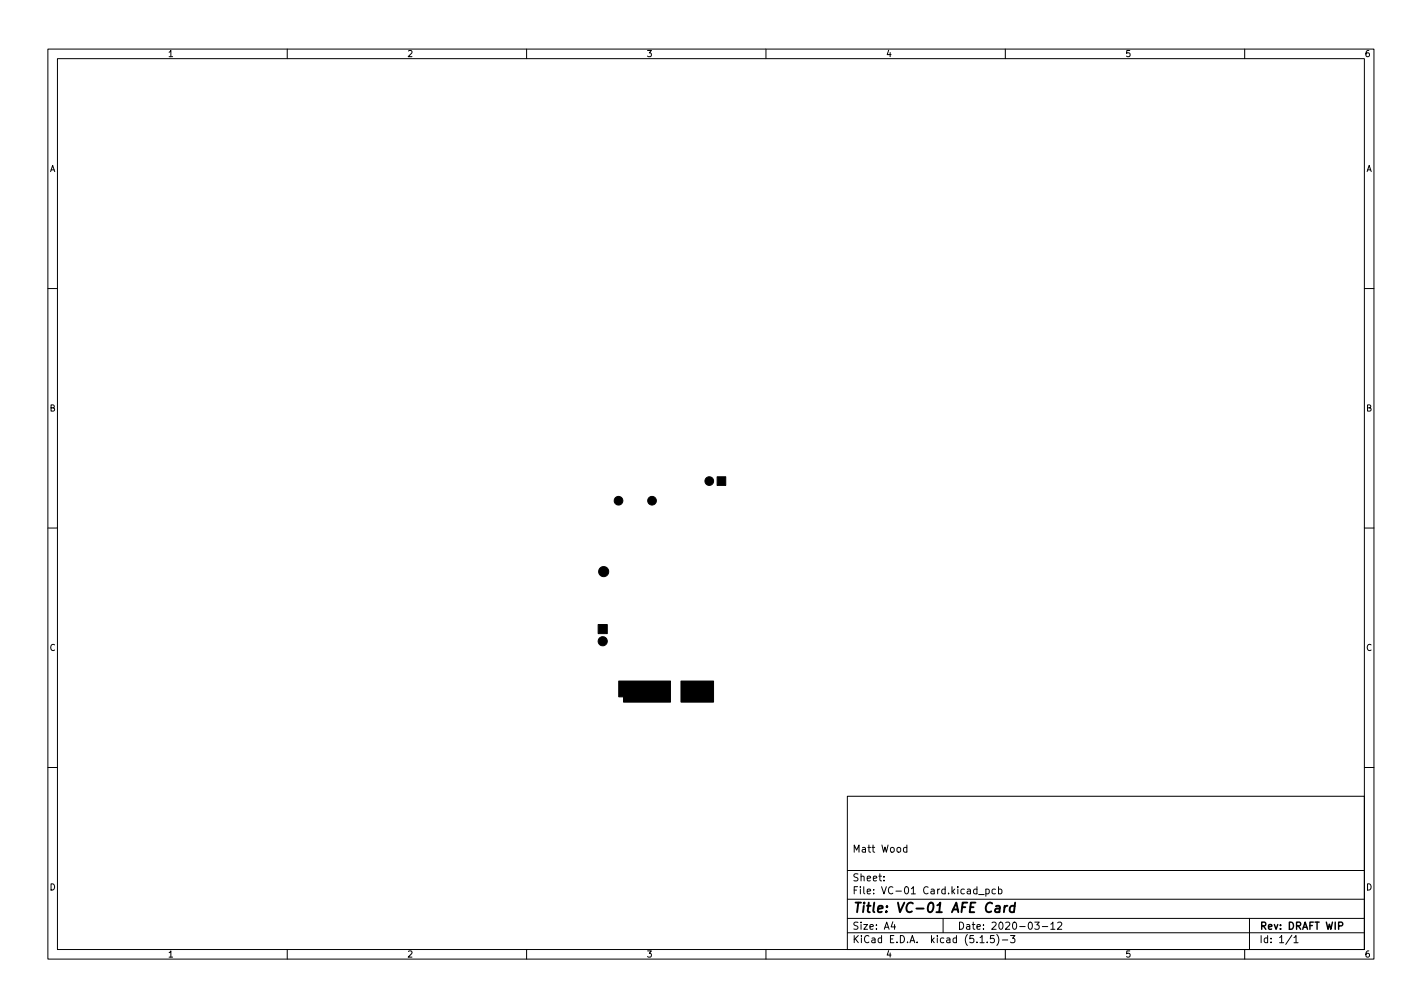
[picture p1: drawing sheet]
<svg xmlns="http://www.w3.org/2000/svg" width="297mm" height="210mm" viewBox="0 0 297 210" stroke-linecap="round" stroke-linejoin="round" font-family="sans-serif">
<defs><g id="words">
<text font-size="2.8" x="178" y="190.6">Title: VC-01 AFE Card</text>
<g font-size="2.1">
<text x="178" y="178">Matt Wood</text>
<text x="178" y="184">Sheet:</text>
<text x="178" y="186.7">File: VC-01 Card.kicad_pcb</text>
<text x="178" y="196.9">KiCad E.D.A. kicad (5.1.5)-3</text>
<text x="178" y="194.1">Size: A4</text>
<text x="200" y="194.1">Date: 2020-03-12</text>
<text x="263" y="194.1">Rev: DRAFT WIP</text>
<text x="263" y="196.9">Id: 1/1</text>
</g>
<g font-size="1.8">
<text x="35" y="11.9">1</text>
<text x="85" y="11.9">2</text>
<text x="135" y="11.9">3</text>
<text x="185" y="11.9">4</text>
<text x="235" y="11.9">5</text>
<text x="285" y="11.9">6</text>
<text x="10.3" y="35.9">A</text>
<text x="285.3" y="35.9">A</text>
<text x="10.3" y="85.9">B</text>
<text x="285.3" y="85.9">B</text>
<text x="10.3" y="135.9">C</text>
<text x="285.3" y="135.9">C</text>
<text x="10.3" y="185.9">D</text>
<text x="285.3" y="185.9">D</text>
<text x="35" y="199.9">1</text>
<text x="85" y="199.9">2</text>
<text x="135" y="199.9">3</text>
<text x="185" y="199.9">4</text>
<text x="235" y="199.9">5</text>
<text x="285" y="199.9">6</text>
</g>
</g></defs>
<g fill="none" stroke="#000" stroke-width=".21">
<path d="M10 10.2h277v190.1h-277zM12 12.2h273v186.1h-273zM60 10.2v2M110 10.2v2M160 10.2v2M210 10.2v2M260 10.2v2M10 60.2h2M285 60.2h2M10 110.2h2M285 110.2h2M10 160.2h2"/>
<path d="M177 166.3h108v32h-108zM189.4 177l-.4-.1-.3 .3 .2 .7h.5M189.4 176.4v1.5M285 160.2h2M60 198.3v2M110 198.3v2M160 198.3v2M177 194.8h108M177 191.8h108M177 187.8h108M177 181.8h108M184.6 183.8v.1"/>
<path d="M184.6 183v.1M186.5 192.5l-.4 1h1M186.9 193v1M197 191.8v3M204.4 186.8h1.2M204.7 196.8h.9M205.9 185.7l.5-.1 .2 .3-.1 .7h-.6M205.9 185.6v1.5M206.2 196.7v.1M207.6 195.3h-.7v.7l.2-.1 .5 .1 .1 .2-.1 .5-.2 .1-.5-.1M207.9 185.7l-.4-.1-.3 .3 .2 .7h.5M208.2 195.1a1.72 1.72 0 0 1 0 2.3"/>
<path d="M208.6 185.7l.4-.1 .3 .3-.2 .7h-.5M208.6 185.1v1.5M209.4 196.3h1.1M210 198.3v2M211.1 195.3h.9l-.5 .6 .4 .1v.7l-.2 .1-.6-.1M216.1 192.5h1l-.5 .6 .4 .1v.7l-.2 .1-.7-.1M217.7 193.5h1.2M219.5 193l.4-.5v1.5M219.5 194h.9M220.9 192.7l.6-.2 .3 .5-.9 1h.9M260 198.3v2M261 191.8v6.5"/>
<path d="M269.9 195.3l-1.3 1.9M270.3 195.8l.4-.5v1.5M270.3 196.8h.8"/>
</g>
<path d="M279.6 193.3l.7-.1 .2-.2-.1-.3-.8-.2v1.5" fill="none" stroke="#000" stroke-width=".3"/>
<path d="M208 189.2h.8v1.3M208.9 189.6l-.7 .1a.4 .4 0 0 0-.4 .3 .4 .4 0 0 0 .3 .5l.7-.1M209.9 189.1l-.2 1.4M210.4 189.1l-.4 .1-.2 .3M212 189.2a.66 .66 0 0 0-1 .3l-.1 .6 .1 .3h.8M212 188.5l-.2 2" fill="none" stroke="#000" stroke-width=".4"/>
<g fill="#000" stroke="#000" stroke-width=".21">
<path d="M149.8 99.5h1.8v1.8h-1.8zM124.9 130.4h2v1.9h-2zM129.2 142.2h10.9v4.4h-9.9v-1.1h-1zM142.2 142.2h6.9v4.4h-6.9z"/>
<circle cx="126.1" cy="119.3" r="1.06"/>
<circle cx="129.2" cy="104.5" r=".9"/>
<circle cx="136.2" cy="104.5" r=".9"/>
<circle cx="148.2" cy="100.4" r=".9"/>
<circle cx="125.9" cy="133.9" r=".96"/>
</g>
<use href="#words"/>
</svg>
